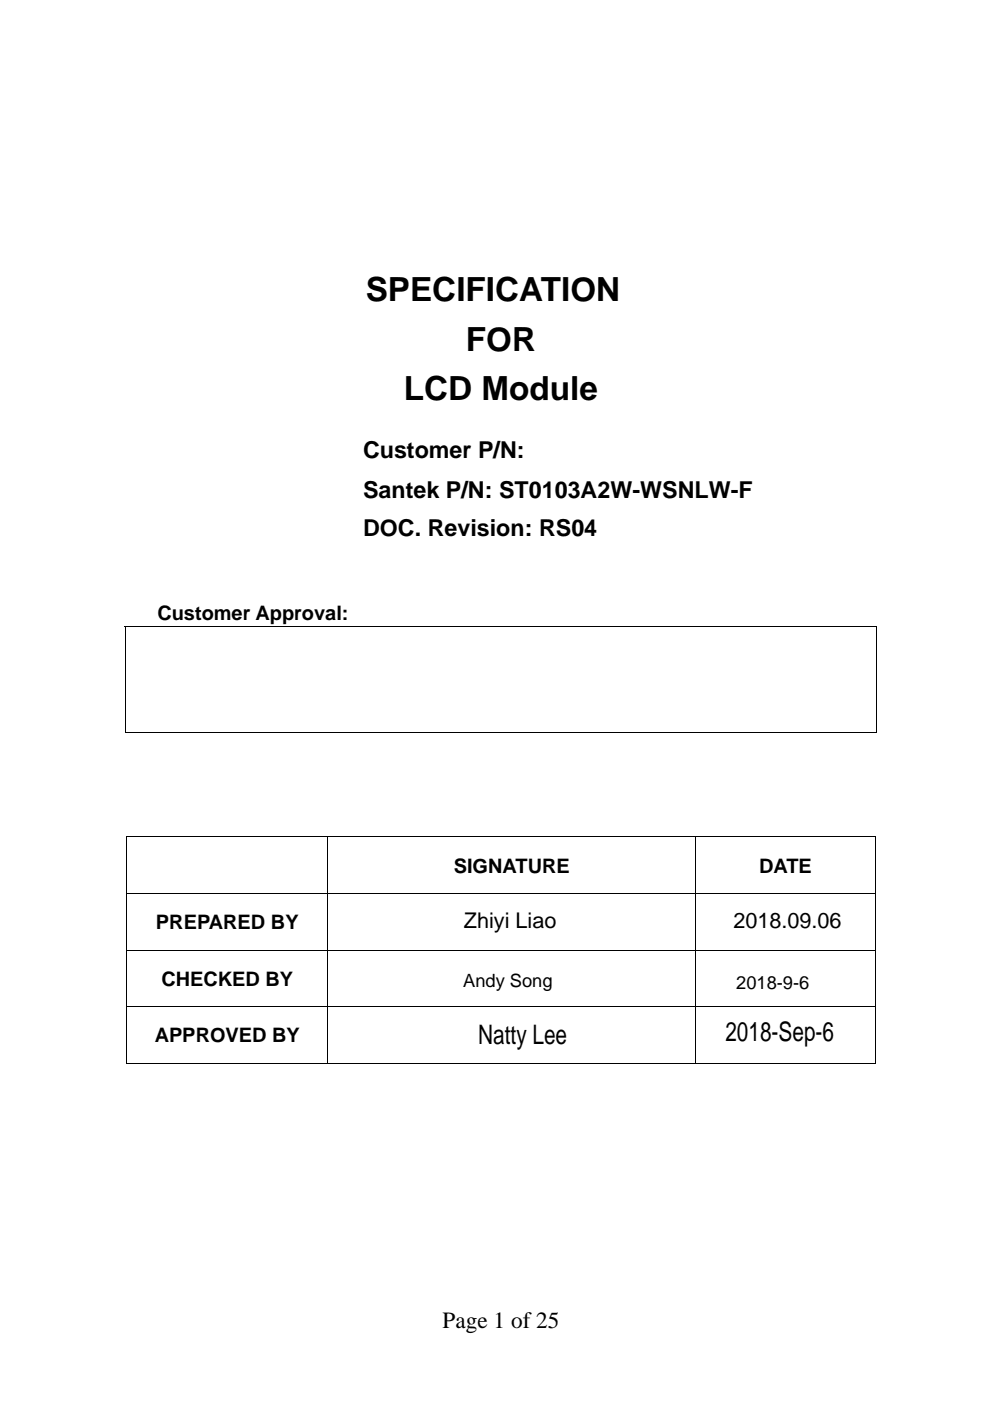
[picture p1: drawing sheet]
<svg xmlns="http://www.w3.org/2000/svg" width="210mm" height="297mm" viewBox="0 0 210 297" stroke-linecap="round" stroke-linejoin="round" font-family="sans-serif">
<defs><g id="words">
<g font-size="7">
<text x="77.6" y="63.7">SPECIFICATION</text>
<text x="98.8" y="74.3">FOR</text>
<text x="85.7" y="84.9">LCD Module</text>
</g>
<g font-size="5.7">
<text x="101.4" y="221.4">Natty Lee</text>
<text x="153.9" y="220.7">2018-Sep-6</text>
</g>
<g font-size="4.9">
<text x="77" y="97">Customer P/N:</text>
<text x="77" y="105.5">Santek P/N: ST0103A2W-WSNLW-F</text>
<text x="77" y="113.7">DOC. Revision: RS04</text>
<text x="93.9" y="281.5">Page 1 of 25</text>
</g>
<g font-size="4.6">
<text x="98.4" y="196.8">Zhiyi Liao</text>
<text x="155.5" y="196.8">2018.09.06</text>
</g>
<g font-size="4.2">
<text x="33.4" y="131.6">Customer Approval:</text>
<text x="96.2" y="185">SIGNATURE</text>
<text x="161" y="185">DATE</text>
<text x="33.1" y="197">PREPARED BY</text>
<text x="34.2" y="209">CHECKED BY</text>
<text x="32.8" y="221">APPROVED BY</text>
</g>
<g font-size="3.9">
<text x="98.2" y="209.2">Andy Song</text>
<text x="156.1" y="209.8">2018-9-6</text>
</g>
</g></defs>
<path d="M26.5 132.7h.2v.2h-.2zM185.8 132.7h.2v.2h-.2zM185.8 155.1h.2v.2h-.2zM26.8 177.3h.2v.2h-.2zM185.6 177.3h.1v.2h-.1zM185.6 225.3h.1v.2h-.1z" fill="#000"/>
<g fill="none" stroke="#000" stroke-width=".21">
<path d="M26.5 132.8h159.5M26.6 132.9v22.4M185.9 132.9v22.4M26.5 155.2h159.3M26.8 177.4h158.9M26.9 177.5v11.8M69.6 177.5v11.8M147.6 177.5v11.8M185.7 177.5v11.8M26.8 189.4h158.9M26.9 189.5v11.8M69.6 189.5v11.8"/>
<path d="M147.6 189.5v11.8M185.7 189.5v11.8M26.8 201.4h158.9M26.8 213.4h158.9M26.9 201.5v11.8M26.9 213.5v12M69.6 201.5v11.8M69.6 213.5v12M147.6 201.5v11.8M147.6 213.5v12M185.7 201.5v11.8M185.7 213.5v12"/>
<path d="M26.8 225.4h42.7M69.6 225.4h77.9M147.6 225.4h38"/>
</g>
<use href="#words"/>
</svg>
